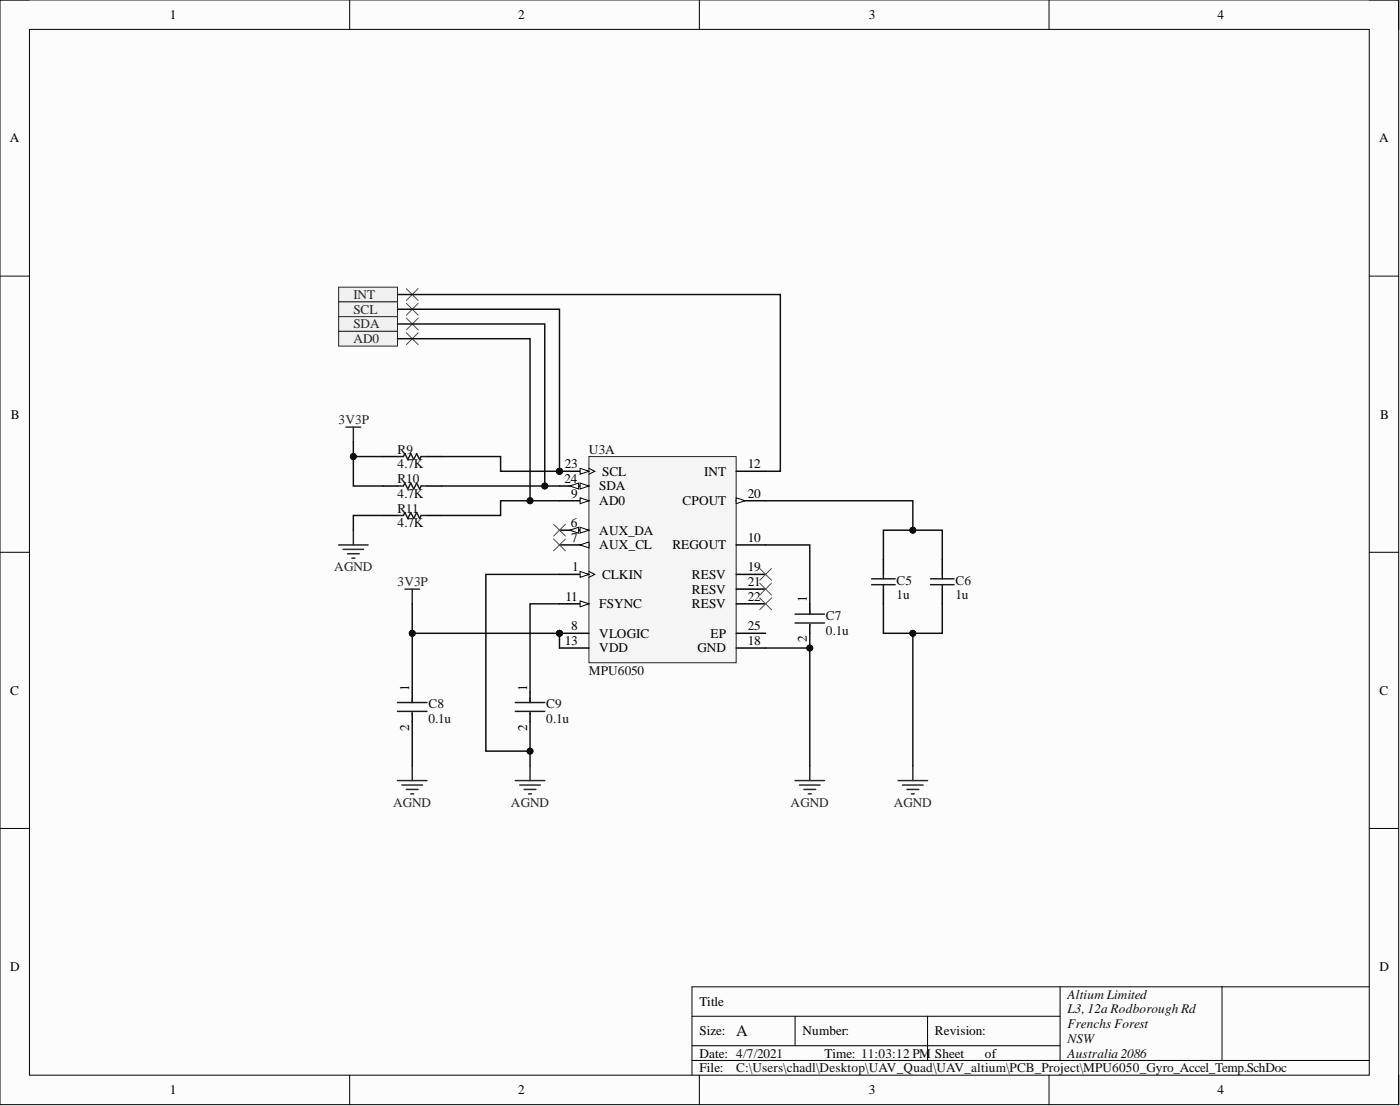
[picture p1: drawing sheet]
<svg xmlns="http://www.w3.org/2000/svg" width="241mm" height="190mm" viewBox="0 0 241 190" stroke-linecap="round" stroke-linejoin="round" font-family="sans-serif">
<defs><g id="words">
<text font-size="2.8" fill="#0e0e0e" x="126.9" y="178.5">A</text>
<g font-size="2.3">
<text x="29.3" y="3.3">1</text>
<text x="89.3" y="3.3">2</text>
<text x="149.7" y="3.3">3</text>
<text x="209.9" y="3.3">4</text>
<text x="1.7" y="24.5">A</text>
<text x="237.7" y="24.5">A</text>
<text x="1.9" y="72.1">B</text>
<text x="237.9" y="72.1">B</text>
<text x="97.3" y="83.2">24</text>
<text x="97.4" y="80.7">23</text>
<text x="103.8" y="81.9">SCL</text>
<text x="121.4" y="81.9">INT</text>
<text x="128.9" y="80.7">12</text>
<text x="98.5" y="85.7">9</text>
<text x="103.3" y="84.5">SDA</text>
<text x="103.3" y="87">AD0</text>
<text x="117.7" y="87">CPOUT</text>
<text x="128.9" y="85.7">20</text>
<text x="98.4" y="90.8">6</text>
<text x="98.5" y="93.4">7</text>
<text x="103.3" y="92.1">AUX_DA</text>
<text x="103.3" y="94.6">AUX_CL</text>
<text x="115.9" y="94.6">REGOUT</text>
<text x="128.9" y="93.4">10</text>
<text x="98.6" y="98.4">1</text>
<text x="103.8" y="99.7">CLKIN</text>
<text x="119.3" y="99.7">RESV</text>
<text x="128.9" y="98.4">19</text>
<text x="128.9" y="101">21</text>
<text x="97.4" y="103.5">11</text>
<text x="103.3" y="104.8">FSYNC</text>
<text x="119.3" y="102.2">RESV</text>
<text x="119.3" y="104.8">RESV</text>
<text x="128.9" y="103.5">22</text>
<text x="139.1" y="103.8" transform="rotate(-90 139.1 103.8)">1</text>
<text x="97.4" y="111.1">13</text>
<text x="98.5" y="108.6">8</text>
<text x="103.3" y="112.4">VDD</text>
<text x="103.3" y="109.8">VLOGIC</text>
<text x="120.2" y="112.4">GND</text>
<text x="122.5" y="109.8">EP</text>
<text x="128.9" y="111.1">18</text>
<text x="128.9" y="108.6">25</text>
<text x="139.1" y="110.6" transform="rotate(-90 139.1 110.6)">2</text>
<text x="1.8" y="119.7">C</text>
<text x="70.5" y="119" transform="rotate(-90 70.5 119)">1</text>
<text x="90.8" y="119" transform="rotate(-90 90.8 119)">1</text>
<text x="237.8" y="119.7">C</text>
<text x="70.5" y="125.8" transform="rotate(-90 70.5 125.8)">2</text>
<text x="90.8" y="125.8" transform="rotate(-90 90.8 125.8)">2</text>
<text x="1.8" y="167.3">D</text>
<text x="237.8" y="167.3">D</text>
<text x="120.5" y="173.3">Title</text>
<text x="120.5" y="178.3">Size:</text>
<text x="138.3" y="178.3">Number:</text>
<text x="161.1" y="178.3">Revision:</text>
<text x="120.5" y="182.1">Date: 4/7/2021</text>
<text x="120.5" y="184.7">File:</text>
<text x="142.1" y="182.1">Time: 11:03:12 PM</text>
<text x="161.1" y="182.1">Sheet</text>
<text x="169.8" y="182.1">of</text>
<text x="29.3" y="188.5">1</text>
<text x="89.3" y="188.5">2</text>
<text x="149.7" y="188.5">3</text>
<text x="209.9" y="188.5">4</text>
</g>
<g font-size="2.3" fill="#262626">
<text x="60.9" y="51.5">INT</text>
<text x="60.9" y="54">SCL</text>
<text x="60.9" y="56.6">SDA</text>
<text x="60.9" y="59.1">AD0</text>
<text x="58.4" y="73.1">3V3P</text>
<text x="57.6" y="98.4">AGND</text>
<text x="68.5" y="101">3V3P</text>
<text x="67.8" y="139">AGND</text>
<text x="88.1" y="139">AGND</text>
<text x="136.3" y="139">AGND</text>
<text x="154" y="139">AGND</text>
</g>
<g font-size="2.3" fill="#0e0e0e">
<text x="68.5" y="83.2">R10</text>
<text x="68.5" y="78.1">R9</text>
<text x="68.5" y="80.7">4.7K</text>
<text x="101.5" y="78.1">U3A</text>
<text x="68.5" y="88.3">R11</text>
<text x="68.5" y="85.7">4.7K</text>
<text x="68.5" y="90.8">4.7K</text>
<text x="154.5" y="100.7">C5</text>
<text x="164.7" y="100.7">C6</text>
<text x="142.4" y="106.8">C7</text>
<text x="154.5" y="103.2">1u</text>
<text x="164.7" y="103.2">1u</text>
<text x="142.4" y="109.3">0.1u</text>
<text x="101.5" y="116.2">MPU6050</text>
<text x="73.8" y="122">C8</text>
<text x="73.8" y="124.6">0.1u</text>
<text x="94.1" y="122">C9</text>
<text x="94.1" y="124.6">0.1u</text>
<text x="184" y="172">Altium Limited</text>
<text x="184" y="174.5">L3, 12a Rodborough Rd</text>
<text x="184" y="177.1">Frenchs Forest</text>
<text x="184" y="179.6">NSW</text>
<text x="126.9" y="184.7">C:\Users\chadl\Desktop\UAV_Quad\UAV_altium\PCB_Project\MPU6050_Gyro_Accel_Temp.SchDoc</text>
<text x="184" y="182.1">Australia 2086</text>
</g>
</g></defs>
<path d="M0 0h241.1v190.3h-241.1z" fill-rule="evenodd" fill="#fcfcfc"/>
<path d="M0 0h241.1v190.3h-241.1z" fill="none" stroke="#000" stroke-width=".17"/>
<path d="M5.1 5.1h230.9v180.1h-230.9z" fill-rule="evenodd" fill="#fcfcfc"/>
<g fill="none" stroke="#000" stroke-width=".17">
<path d="M0 0h5.1M60.3 0v5.1M120.5 0v5.1M180.8 0v5.1M236 0h5.1v5.1M5.1 5.1h230.9v180.1h-230.9zM0 47.6h5.1M236 47.6h5.1M0 95.1h5.1M236 95.1h5.1M0 142.7h5.1M236 142.7h5.1"/>
<path d="M119.3 175h63.4M137 175v5.1M159.9 175v7.7M182.7 170v12.7M210.6 170v12.7M236 170h-116.7v15.2M60.3 185.2v5.1M119.3 182.7h116.7M119.3 180.1h63.4M120.5 185.2v5.1M180.8 185.2v5.1M241.1 185.2v5.1"/>
</g>
<circle cx="96.4" cy="81.2" r=".51" fill="#0e0e0e"/>
<circle cx="96.4" cy="81.2" r=".51" fill="none" stroke="#0e0e0e" stroke-width=".17"/>
<circle cx="96.4" cy="109.1" r=".51" fill="#0e0e0e"/>
<circle cx="96.4" cy="109.1" r=".51" fill="none" stroke="#0e0e0e" stroke-width=".17"/>
<path d="M101.5 78.6h25.4v35.6h-25.4z" fill-rule="evenodd" fill="#f5f5f5"/>
<path d="M101.5 78.6h25.4v35.6h-25.4z" fill="none" stroke="#262626" stroke-width=".17"/>
<path d="M96.4 98.9h5.1" fill="none" stroke="#000" stroke-width=".25"/>
<path d="M100 98.4l1.5 .5-1.5 .5z" fill="#fbfbfb"/>
<path d="M100 98.4l1.5 .5-1.5 .5zM101.5 98.4l1 .5-1 .5" fill="none" stroke="#000" stroke-width=".17"/>
<path d="M126.9 93.9h5.1M96.4 104h5.1" fill="none" stroke="#000" stroke-width=".25"/>
<path d="M100 103.5l1.5 .5-1.5 .5z" fill="#fbfbfb"/>
<path d="M100 103.5l1.5 .5-1.5 .5z" fill="none" stroke="#000" stroke-width=".17"/>
<path d="M126.9 81.2h5.1M126.9 98.9h5.1M126.9 86.2h5.1M96.4 111.6h5.1M126.9 111.6h5.1" fill="none" stroke="#000" stroke-width=".25"/>
<path d="M126.9 85.7l1.5 .5-1.5 .6z" fill="#fbfbfb"/>
<path d="M126.9 85.7l1.5 .5-1.5 .6z" fill="none" stroke="#000" stroke-width=".17"/>
<path d="M96.4 81.2h5.1M126.9 101.5h5.1M126.9 104h5.1" fill="none" stroke="#000" stroke-width=".25"/>
<path d="M100 80.7l1.5 .5-1.5 .5z" fill="#fbfbfb"/>
<path d="M100 80.7l1.5 .5-1.5 .5z" fill="none" stroke="#000" stroke-width=".17"/>
<circle cx="96.4" cy="81.2" r=".51" fill="#0e0e0e"/>
<circle cx="96.4" cy="81.2" r=".51" fill="none" stroke="#0e0e0e" stroke-width=".17"/>
<path d="M101.5 80.7l1 .5-1 .5" fill="none" stroke="#000" stroke-width=".17"/>
<path d="M96.4 83.7h5.1" fill="none" stroke="#000" stroke-width=".25"/>
<path d="M100 83.2l1.5 .5-1.5 .5z" fill="#fbfbfb"/>
<path d="M100 83.2l1.5 .5-1.5 .5z" fill="none" stroke="#000" stroke-width=".17"/>
<path d="M98.2 83.7l1.5-.5v1z" fill="#fbfbfb"/>
<path d="M98.2 83.7l1.5-.5v1z" fill="none" stroke="#000" stroke-width=".17"/>
<path d="M96.4 91.3h5.1M126.9 109.1h5.1" fill="none" stroke="#000" stroke-width=".25"/>
<path d="M100 90.8l1.5 .5-1.5 .5z" fill="#fbfbfb"/>
<path d="M100 90.8l1.5 .5-1.5 .5z" fill="none" stroke="#000" stroke-width=".17"/>
<path d="M98.2 91.3l1.5-.5v1z" fill="#fbfbfb"/>
<path d="M98.2 91.3l1.5-.5v1z" fill="none" stroke="#000" stroke-width=".17"/>
<path d="M96.4 93.9h5.1" fill="none" stroke="#000" stroke-width=".25"/>
<path d="M100 93.9l1.5-.5v1z" fill="#fbfbfb"/>
<path d="M100 93.9l1.5-.5v1z" fill="none" stroke="#000" stroke-width=".17"/>
<path d="M96.4 109.1h5.1" fill="none" stroke="#000" stroke-width=".25"/>
<circle cx="96.4" cy="109.1" r=".51" fill="#0e0e0e"/>
<circle cx="96.4" cy="109.1" r=".51" fill="none" stroke="#0e0e0e" stroke-width=".17"/>
<path d="M96.4 86.2h5.1" fill="none" stroke="#000" stroke-width=".25"/>
<path d="M100 85.7l1.5 .5-1.5 .6z" fill="#fbfbfb"/>
<path d="M100 85.7l1.5 .5-1.5 .6z" fill="none" stroke="#000" stroke-width=".17"/>
<g fill="none" stroke="#000" stroke-width=".25">
<path d="M66 78.6h2.5M73.6 78.6h2.5M66 88.8h2.5M66 83.7h2.5M73.6 88.8h2.5M73.6 83.7h2.5M152.3 96.4v2.5M162.4 96.4v2.5M71.1 119.2v1.8M91.4 119.2v1.8M139.6 104v1.8M139.6 107.6v1.5"/>
<path d="M152.3 101.5v2.5M162.4 101.5v2.5M71.1 122.8v1.5M91.4 122.8v1.5"/>
</g>
<g fill="none" stroke="#1c1c1c" stroke-width=".25">
<path d="M68.5 78.6h1l.3-.5 .5 1 .5-1 .5 1 .5-1 .5 1 .3-.5h1M68.5 88.8h1l.3-.5 .5 1 .5-1 .5 1 .5-1 .5 1 .3-.5h1M68.5 83.7h1l.3-.5 .5 1 .5-1 .5 1 .5-1 .5 1 .3-.5h1M150.2 99.7h4.1M152.3 98.9v.8M160.4 99.7h4M162.4 98.9v.8M137 105.8h5.1M137 107.3h5.1M139.6 105v.8M139.6 107.6v.2M150.2 100.7h4.1"/>
<path d="M152.3 100.7v.8M160.4 100.7h4M162.4 100.7v.8M68.5 121h5.1M68.5 122.5h5.1M71.1 120.2v.8M71.1 122.8v.2M88.8 121h5.1M88.8 122.5h5.1M91.4 120.2v.8M91.4 122.8v.2"/>
</g>
<g fill="none" stroke="#262626" stroke-width=".25">
<path d="M59.6 73.6h2.6M60.9 73.6v2.5M58.4 93.9h5M59.1 94.6h3.6M59.9 95.4h2M60.6 96.1h.6M60.9 91.3v2.6M69.8 101.5h2.5M71.1 101.5v2.5M68.5 134.5h5.1M69.3 135.2h3.5M70 136h2.1"/>
<path d="M70.8 136.7h.5M71.1 131.9v2.6M88.8 134.5h5.1M89.6 135.2h3.5M90.3 136h2.1M91.1 136.7h.5M91.4 131.9v2.6M137 134.5h5.1M137.8 135.2h3.5M138.6 136h2M139.3 136.7h.5M139.6 131.9v2.6"/>
<path d="M154.8 134.5h5.1M155.6 135.2h3.5M156.3 136h2M157.1 136.7h.5M157.3 131.9v2.6"/>
</g>
<path d="M95.4 90.3l2 2M95.4 92.8l2 2.1M97.4 90.3l-2 2M97.4 92.8l-2 2.1M130.9 97.9l2.1 2M133 97.9l-2.1 2M130.9 100.5l2.1 2M130.9 103l2.1 2M133 100.5l-2.1 2M133 103l-2.1 2" fill="none" stroke="#4c4c4c" stroke-width=".17"/>
<path d="M58.4 49.5h10.1v2.5h-10.1z" fill-rule="evenodd" fill="#f0f0f0"/>
<path d="M58.4 49.5h10.1v2.5h-10.1z" fill="none" stroke="#262626" stroke-width=".17"/>
<path d="M58.4 52h10.1v2.5h-10.1z" fill-rule="evenodd" fill="#f0f0f0"/>
<path d="M58.4 52h10.1v2.5h-10.1z" fill="none" stroke="#262626" stroke-width=".17"/>
<path d="M58.4 54.5h10.1v2.6h-10.1z" fill-rule="evenodd" fill="#f0f0f0"/>
<path d="M58.4 54.5h10.1v2.6h-10.1z" fill="none" stroke="#262626" stroke-width=".17"/>
<path d="M58.4 57.1h10.1v2.5h-10.1z" fill-rule="evenodd" fill="#f0f0f0"/>
<path d="M58.4 57.1h10.1v2.5h-10.1z" fill="none" stroke="#262626" stroke-width=".17"/>
<path d="M70 49.7l2.1 2M70 52.3l2.1 2M70 54.8l2.1 2M70 57.3l2.1 2.1M72.1 49.7l-2.1 2M72.1 52.3l-2.1 2M72.1 54.8l-2.1 2M72.1 57.3l-2.1 2.1" fill="none" stroke="#4c4c4c" stroke-width=".17"/>
<path d="M68.5 53.3h27.9v27.9h-10.1v-2.6h-10.2" fill="none" stroke="#0e0e0e" stroke-width=".25"/>
<circle cx="96.4" cy="81.2" r=".51" fill="#0e0e0e"/>
<circle cx="96.4" cy="81.2" r=".51" fill="none" stroke="#0e0e0e" stroke-width=".17"/>
<path d="M60.9 76.1v7.6h5.1M66 88.8h-5.1v2.5" fill="none" stroke="#0e0e0e" stroke-width=".25"/>
<circle cx="60.9" cy="78.6" r=".51" fill="#0e0e0e"/>
<circle cx="60.9" cy="78.6" r=".51" fill="none" stroke="#0e0e0e" stroke-width=".17"/>
<path d="M60.9 78.6h5.1" fill="none" stroke="#0e0e0e" stroke-width=".25"/>
<circle cx="60.9" cy="78.6" r=".51" fill="#0e0e0e"/>
<circle cx="60.9" cy="78.6" r=".51" fill="none" stroke="#0e0e0e" stroke-width=".17"/>
<path d="M68.5 58.3h22.9v27.9" fill="none" stroke="#0e0e0e" stroke-width=".25"/>
<circle cx="91.4" cy="86.2" r=".51" fill="#0e0e0e"/>
<circle cx="91.4" cy="86.2" r=".51" fill="none" stroke="#0e0e0e" stroke-width=".17"/>
<path d="M68.5 55.8h25.4v27.9" fill="none" stroke="#0e0e0e" stroke-width=".25"/>
<circle cx="93.9" cy="83.7" r=".51" fill="#0e0e0e"/>
<circle cx="93.9" cy="83.7" r=".51" fill="none" stroke="#0e0e0e" stroke-width=".17"/>
<path d="M68.5 50.7h66v30.5h-2.5M71.1 104v5.1h25.3v2.5" fill="none" stroke="#0e0e0e" stroke-width=".25"/>
<circle cx="96.4" cy="109.1" r=".51" fill="#0e0e0e"/>
<circle cx="96.4" cy="109.1" r=".51" fill="none" stroke="#0e0e0e" stroke-width=".17"/>
<circle cx="71.1" cy="109.1" r=".51" fill="#0e0e0e"/>
<circle cx="71.1" cy="109.1" r=".51" fill="none" stroke="#0e0e0e" stroke-width=".17"/>
<path d="M96.4 86.2h-10.1v2.6h-10.2" fill="none" stroke="#0e0e0e" stroke-width=".25"/>
<circle cx="91.4" cy="86.2" r=".51" fill="#0e0e0e"/>
<circle cx="91.4" cy="86.2" r=".51" fill="none" stroke="#0e0e0e" stroke-width=".17"/>
<path d="M76.1 83.7h20.3" fill="none" stroke="#0e0e0e" stroke-width=".25"/>
<circle cx="93.9" cy="83.7" r=".51" fill="#0e0e0e"/>
<circle cx="93.9" cy="83.7" r=".51" fill="none" stroke="#0e0e0e" stroke-width=".17"/>
<path d="M96.4 98.9h-12.7v30.5h7.7" fill="none" stroke="#0e0e0e" stroke-width=".25"/>
<circle cx="91.4" cy="129.4" r=".51" fill="#0e0e0e"/>
<circle cx="91.4" cy="129.4" r=".51" fill="none" stroke="#0e0e0e" stroke-width=".17"/>
<path d="M96.4 104h-5v15.2M139.6 109.1v2.5h-7.6" fill="none" stroke="#0e0e0e" stroke-width=".25"/>
<circle cx="139.6" cy="111.6" r=".51" fill="#0e0e0e"/>
<circle cx="139.6" cy="111.6" r=".51" fill="none" stroke="#0e0e0e" stroke-width=".17"/>
<path d="M132 93.9h7.6v10.1M132 86.2h25.3v5.1" fill="none" stroke="#0e0e0e" stroke-width=".25"/>
<circle cx="157.3" cy="91.3" r=".51" fill="#0e0e0e"/>
<circle cx="157.3" cy="91.3" r=".51" fill="none" stroke="#0e0e0e" stroke-width=".17"/>
<path d="M152.3 104v5.1h10.1v-5.1" fill="none" stroke="#0e0e0e" stroke-width=".25"/>
<circle cx="157.3" cy="109.1" r=".51" fill="#0e0e0e"/>
<circle cx="157.3" cy="109.1" r=".51" fill="none" stroke="#0e0e0e" stroke-width=".17"/>
<path d="M152.3 96.4v-5.1h10.1v5.1" fill="none" stroke="#0e0e0e" stroke-width=".25"/>
<circle cx="157.3" cy="91.3" r=".51" fill="#0e0e0e"/>
<circle cx="157.3" cy="91.3" r=".51" fill="none" stroke="#0e0e0e" stroke-width=".17"/>
<path d="M71.1 109.1v10.1M71.1 124.3v7.6" fill="none" stroke="#0e0e0e" stroke-width=".25"/>
<circle cx="71.1" cy="109.1" r=".51" fill="#0e0e0e"/>
<circle cx="71.1" cy="109.1" r=".51" fill="none" stroke="#0e0e0e" stroke-width=".17"/>
<path d="M91.4 124.3v7.6" fill="none" stroke="#0e0e0e" stroke-width=".25"/>
<circle cx="91.4" cy="129.4" r=".51" fill="#0e0e0e"/>
<circle cx="91.4" cy="129.4" r=".51" fill="none" stroke="#0e0e0e" stroke-width=".17"/>
<path d="M139.6 111.6v20.3" fill="none" stroke="#0e0e0e" stroke-width=".25"/>
<circle cx="139.6" cy="111.6" r=".51" fill="#0e0e0e"/>
<circle cx="139.6" cy="111.6" r=".51" fill="none" stroke="#0e0e0e" stroke-width=".17"/>
<path d="M157.3 109.1v22.8" fill="none" stroke="#0e0e0e" stroke-width=".25"/>
<circle cx="157.3" cy="109.1" r=".51" fill="#0e0e0e"/>
<circle cx="157.3" cy="109.1" r=".51" fill="none" stroke="#0e0e0e" stroke-width=".17"/>
<use href="#words"/>
</svg>
